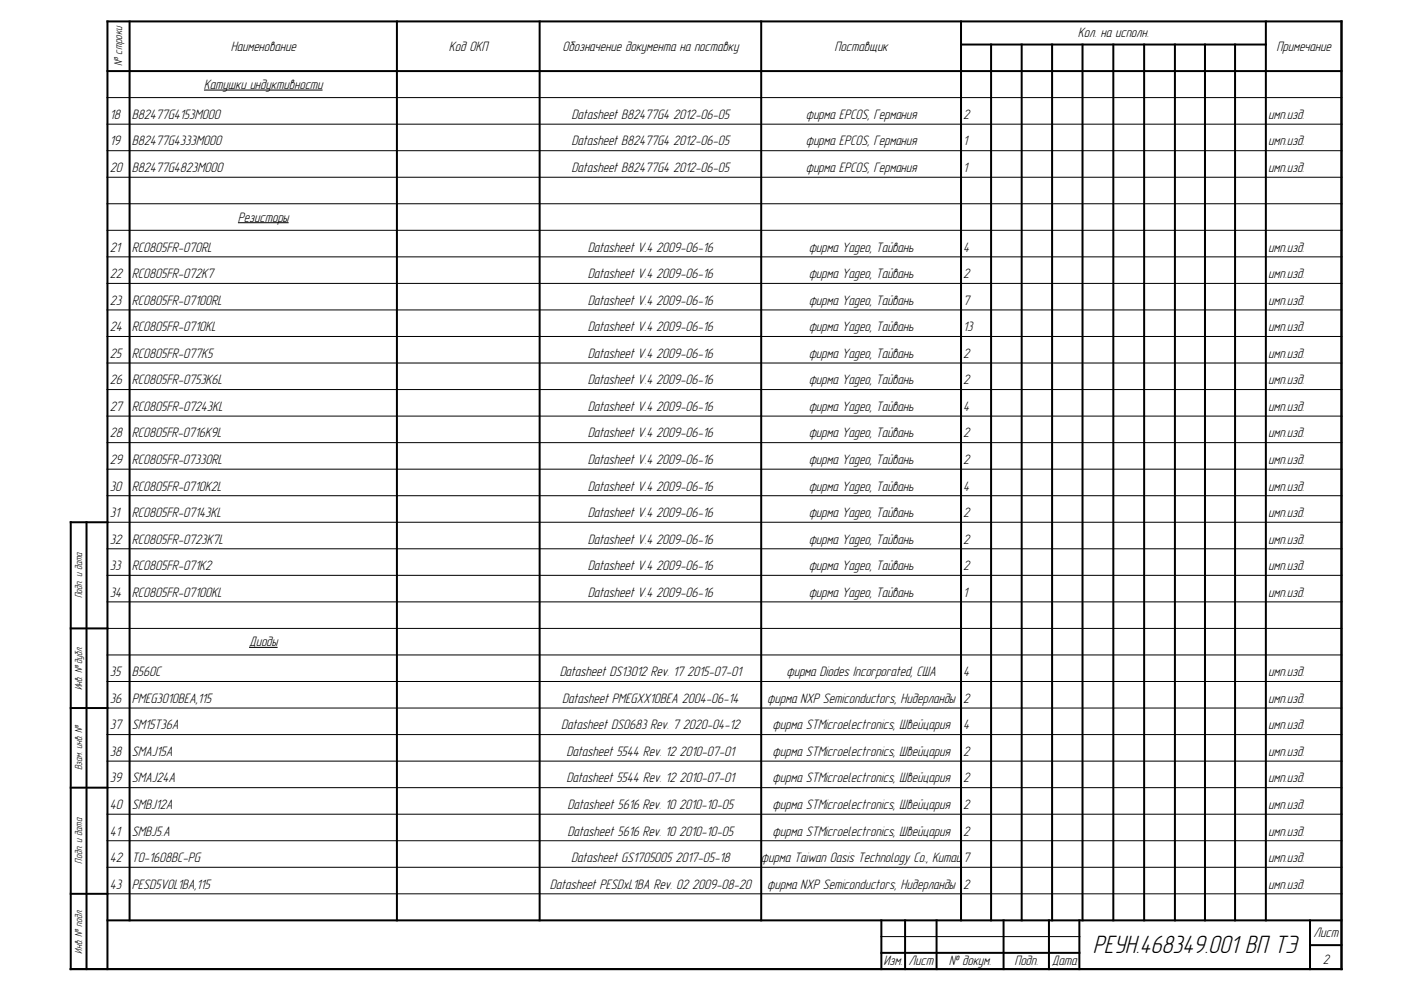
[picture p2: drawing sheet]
<svg xmlns="http://www.w3.org/2000/svg" width="420mm" height="297mm" viewBox="0 0 420 297" stroke-linecap="round" stroke-linejoin="round" font-family="sans-serif">
<defs><g id="words">
<text font-size="7.8" x="327.6" y="285.6">РЕУН.468349.001 ВП ТЭ</text>
<g font-size="4.2">
<text x="323.1" y="11.2">Кол. на исполн.</text>
<text x="69.2" y="15.2">Наименование</text>
<text x="134.6" y="15.2">Код ОКП</text>
<text x="168.6" y="15.2">Обозначение документа на поставку</text>
<text x="250.2" y="15.2">Поставщик</text>
<text x="382.7" y="15.2">Примечание</text>
<text x="61.1" y="26.6">Катушки индуктивности</text>
<text x="32.9" y="35.7">18</text>
<text x="39.5" y="35.7">B82477G4153M000</text>
<text x="171.3" y="35.7">Datasheet B82477G4 2012-06-05</text>
<text x="241.5" y="35.7">фирма EPCOS, Германия</text>
<text x="288.8" y="35.7">2</text>
<text x="380.2" y="35.7">имп.изд.</text>
<text x="32.9" y="43.6">19</text>
<text x="39.5" y="43.6">B82477G4333M000</text>
<text x="171.3" y="43.6">Datasheet B82477G4 2012-06-05</text>
<text x="241.5" y="43.6">фирма EPCOS, Германия</text>
<text x="288.8" y="43.6">1</text>
<text x="380.2" y="43.6">имп.изд.</text>
<text x="32.9" y="51.6">20</text>
<text x="39.5" y="51.6">B82477G4823M000</text>
<text x="171.3" y="51.6">Datasheet B82477G4 2012-06-05</text>
<text x="241.5" y="51.6">фирма EPCOS, Германия</text>
<text x="288.8" y="51.6">1</text>
<text x="380.2" y="51.6">имп.изд.</text>
<text x="71.3" y="66.4">Резисторы</text>
<text x="32.9" y="75.4">21</text>
<text x="39.5" y="75.4">RC0805FR-070RL</text>
<text x="176.2" y="75.4">Datasheet V.4 2009-06-16</text>
<text x="242.4" y="75.4">фирма Yageo, Тайвань</text>
<text x="288.8" y="75.4">4</text>
<text x="380.2" y="75.4">имп.изд.</text>
<text x="32.9" y="83.4">22</text>
<text x="39.5" y="83.4">RC0805FR-072K7</text>
<text x="176.2" y="83.4">Datasheet V.4 2009-06-16</text>
<text x="242.4" y="83.4">фирма Yageo, Тайвань</text>
<text x="288.8" y="83.4">2</text>
<text x="380.2" y="83.4">имп.изд.</text>
<text x="32.9" y="91.3">23</text>
<text x="39.5" y="91.3">RC0805FR-07100RL</text>
<text x="176.2" y="91.3">Datasheet V.4 2009-06-16</text>
<text x="242.4" y="91.3">фирма Yageo, Тайвань</text>
<text x="288.8" y="91.3">7</text>
<text x="380.2" y="91.3">имп.изд.</text>
<text x="32.9" y="99.3">24</text>
<text x="39.5" y="99.3">RC0805FR-0710KL</text>
<text x="176.2" y="99.3">Datasheet V.4 2009-06-16</text>
<text x="242.4" y="99.3">фирма Yageo, Тайвань</text>
<text x="288.8" y="99.3">13</text>
<text x="380.2" y="99.3">имп.изд.</text>
<text x="32.9" y="107.2">25</text>
<text x="39.5" y="107.2">RC0805FR-077K5</text>
<text x="176.2" y="107.2">Datasheet V.4 2009-06-16</text>
<text x="242.4" y="107.2">фирма Yageo, Тайвань</text>
<text x="288.8" y="107.2">2</text>
<text x="380.2" y="107.2">имп.изд.</text>
<text x="32.9" y="115.2">26</text>
<text x="39.5" y="115.2">RC0805FR-0753K6L</text>
<text x="176.2" y="115.2">Datasheet V.4 2009-06-16</text>
<text x="242.4" y="115.2">фирма Yageo, Тайвань</text>
<text x="288.8" y="115.2">2</text>
<text x="380.2" y="115.2">имп.изд.</text>
<text x="32.9" y="123.2">27</text>
<text x="39.5" y="123.2">RC0805FR-07243KL</text>
<text x="176.2" y="123.2">Datasheet V.4 2009-06-16</text>
<text x="242.4" y="123.2">фирма Yageo, Тайвань</text>
<text x="288.8" y="123.2">4</text>
<text x="380.2" y="123.2">имп.изд.</text>
<text x="32.9" y="131.1">28</text>
<text x="39.5" y="131.1">RC0805FR-0716K9L</text>
<text x="176.2" y="131.1">Datasheet V.4 2009-06-16</text>
<text x="242.4" y="131.1">фирма Yageo, Тайвань</text>
<text x="288.8" y="131.1">2</text>
<text x="380.2" y="131.1">имп.изд.</text>
<text x="32.9" y="139.1">29</text>
<text x="39.5" y="139.1">RC0805FR-07330RL</text>
<text x="176.2" y="139.1">Datasheet V.4 2009-06-16</text>
<text x="242.4" y="139.1">фирма Yageo, Тайвань</text>
<text x="288.8" y="139.1">2</text>
<text x="380.2" y="139.1">имп.изд.</text>
<text x="32.9" y="147">30</text>
<text x="39.5" y="147">RC0805FR-0710K2L</text>
<text x="176.2" y="147">Datasheet V.4 2009-06-16</text>
<text x="242.4" y="147">фирма Yageo, Тайвань</text>
<text x="288.8" y="147">4</text>
<text x="380.2" y="147">имп.изд.</text>
<text x="32.9" y="155">31</text>
<text x="39.5" y="155">RC0805FR-07143KL</text>
<text x="176.2" y="155">Datasheet V.4 2009-06-16</text>
<text x="242.4" y="155">фирма Yageo, Тайвань</text>
<text x="288.8" y="155">2</text>
<text x="380.2" y="155">имп.изд.</text>
<text x="32.9" y="162.9">32</text>
<text x="39.5" y="162.9">RC0805FR-0723K7L</text>
<text x="176.2" y="162.9">Datasheet V.4 2009-06-16</text>
<text x="242.4" y="162.9">фирма Yageo, Тайвань</text>
<text x="288.8" y="162.9">2</text>
<text x="380.2" y="162.9">имп.изд.</text>
<text x="32.9" y="170.9">33</text>
<text x="39.5" y="170.9">RC0805FR-071K2</text>
<text x="176.2" y="170.9">Datasheet V.4 2009-06-16</text>
<text x="242.4" y="170.9">фирма Yageo, Тайвань</text>
<text x="288.8" y="170.9">2</text>
<text x="380.2" y="170.9">имп.изд.</text>
<text x="32.9" y="178.8">34</text>
<text x="39.5" y="178.8">RC0805FR-07100KL</text>
<text x="176.2" y="178.8">Datasheet V.4 2009-06-16</text>
<text x="242.4" y="178.8">фирма Yageo, Тайвань</text>
<text x="288.8" y="178.8">1</text>
<text x="380.2" y="178.8">имп.изд.</text>
<text x="74.7" y="193.7">Диоды</text>
<text x="32.9" y="202.7">35</text>
<text x="39.5" y="202.7">B560C</text>
<text x="167.8" y="202.7">Datasheet DS13012 Rev. 17 2015-07-01</text>
<text x="235.8" y="202.7">фирма Diodes Incorporated, США</text>
<text x="288.8" y="202.7">4</text>
<text x="380.2" y="202.7">имп.изд.</text>
<text x="32.9" y="210.6">36</text>
<text x="39.5" y="210.6">PMEG3010BEA,115</text>
<text x="168.6" y="210.6">Datasheet PMEGXX10BEA 2004-06-14</text>
<text x="230" y="210.6">фирма NXP Semiconductors, Нидерланды</text>
<text x="288.8" y="210.6">2</text>
<text x="380.2" y="210.6">имп.изд.</text>
<text x="32.9" y="218.6">37</text>
<text x="39.5" y="218.6">SM15T36A</text>
<text x="168.3" y="218.6">Datasheet DS0683 Rev. 7 2020-04-12</text>
<text x="231.6" y="218.6">фирма STMicroelectronics, Швейцария</text>
<text x="288.8" y="218.6">4</text>
<text x="380.2" y="218.6">имп.изд.</text>
<text x="32.9" y="226.6">38</text>
<text x="39.5" y="226.6">SMAJ15A</text>
<text x="169.9" y="226.6">Datasheet 5544 Rev. 12 2010-07-01</text>
<text x="231.6" y="226.6">фирма STMicroelectronics, Швейцария</text>
<text x="288.8" y="226.6">2</text>
<text x="380.2" y="226.6">имп.изд.</text>
<text x="32.9" y="234.5">39</text>
<text x="39.5" y="234.5">SMAJ24A</text>
<text x="169.9" y="234.5">Datasheet 5544 Rev. 12 2010-07-01</text>
<text x="231.6" y="234.5">фирма STMicroelectronics, Швейцария</text>
<text x="288.8" y="234.5">2</text>
<text x="380.2" y="234.5">имп.изд.</text>
<text x="32.9" y="242.5">40</text>
<text x="39.5" y="242.5">SMBJ12A</text>
<text x="170.2" y="242.5">Datasheet 5616 Rev. 10 2010-10-05</text>
<text x="231.6" y="242.5">фирма STMicroelectronics, Швейцария</text>
<text x="288.8" y="242.5">2</text>
<text x="380.2" y="242.5">имп.изд.</text>
<text x="32.9" y="250.4">41</text>
<text x="39.5" y="250.4">SMBJ5.A</text>
<text x="170.2" y="250.4">Datasheet 5616 Rev. 10 2010-10-05</text>
<text x="231.6" y="250.4">фирма STMicroelectronics, Швейцария</text>
<text x="288.8" y="250.4">2</text>
<text x="380.2" y="250.4">имп.изд.</text>
<text x="32.9" y="258.4">42</text>
<text x="39.5" y="258.4">TO-1608BC-PG</text>
<text x="171.3" y="258.4">Datasheet GS1705005 2017-05-18</text>
<text x="228.1" y="258.4">фирма Taiwan Oasis Technology Co., Китай</text>
<text x="288.8" y="258.4">7</text>
<text x="380.2" y="258.4">имп.изд.</text>
<text x="32.9" y="266.3">43</text>
<text x="39.5" y="266.3">PESD5V0L1BA,115</text>
<text x="164.9" y="266.3">Datasheet PESDxL1BA Rev. 02 2009-08-20</text>
<text x="230" y="266.3">фирма NXP Semiconductors, Нидерланды</text>
<text x="288.8" y="266.3">2</text>
<text x="380.2" y="266.3">имп.изд.</text>
<text x="393.8" y="280.9">Лист</text>
<text x="264.9" y="289.4">Изм.</text>
<text x="272.4" y="289.4">Лист</text>
<text x="284.4" y="289.4">№ докум.</text>
<text x="304.1" y="289.4">Подп.</text>
<text x="315.3" y="289.4">Дата</text>
<text x="396.6" y="288.9">2</text>
</g>
<text font-size="3.5" x="36.7" y="19.8" transform="rotate(-90 36.7 19.8)">№ строки</text>
<g font-size="3.2">
<text x="24.6" y="179.2" transform="rotate(-90 24.6 179.2)">Подп. и дата</text>
<text x="24.6" y="206.9" transform="rotate(-90 24.6 206.9)">Инв. № дубл.</text>
<text x="24.6" y="230.8" transform="rotate(-90 24.6 230.8)">Взам. инв. №</text>
<text x="24.6" y="258.8" transform="rotate(-90 24.6 258.8)">Подп. и дата</text>
<text x="24.6" y="285.8" transform="rotate(-90 24.6 285.8)">Инв. № подл.</text>
</g>
</g></defs>
<g fill="none" stroke="#000" stroke-width=".6">
<path d="M31.9 6.4h370.6M32.2 6.1v284.6M38.8 6.1v270M119 6.1v270M161.8 6.1v270M228.2 6.1v270M287.8 13.3h92M288.1 6.1v270M297.1 13v263.1M306.3 13v263.1M315.4 13v263.1M324.5 13v263.1"/>
<path d="M333.8 13v263.1M343 13v263.1M352.2 13v263.1M361.2 13v263.1M370.2 13v263.1M379.5 6.1v270M402.2 6.1v284.6M31.9 21.3h370.6M20.9 156.5h11.6M21.2 156.2v134.5M25.9 156.2v134.5M20.9 188.3h11.6"/>
<path d="M20.9 212.2h11.6M20.9 236.1h11.6M20.9 267.9h11.6M31.9 275.8h370.6M264.2 275.5v15.2M271.3 275.5v15.2M280.8 275.5v15.2M300.9 275.5v15.2M314.5 275.5v15.2M323.6 275.5v15.2M392.7 275.5v15.2M20.9 290.4h381.6"/>
<path d="M263.9 285.6h60M392.4 283.3h10.1"/>
</g>
<g fill="none" stroke="#000" stroke-width=".3">
<path d="M31.9 29.3h370.6M31.9 37.2h370.6M61.1 27h35.6M31.9 45.2h370.6M31.9 53.1h370.6M31.9 61.1h370.6M31.9 69h370.6M31.9 77h370.6M71.3 66.7h15.2M31.9 84.9h370.6M31.9 92.9h370.6M31.9 100.8h370.6"/>
<path d="M31.9 108.8h370.6M31.9 116.7h370.6M31.9 124.7h370.6M31.9 132.7h370.6M31.9 140.6h370.6M31.9 148.6h370.6M31.9 156.5h370.6M31.9 164.5h370.6M31.9 172.4h370.6M31.9 180.4h370.6M31.9 188.3h370.6M31.9 196.3h370.6"/>
<path d="M74.7 194h8.5M31.9 204.2h370.6M31.9 212.2h370.6M31.9 220.2h370.6M31.9 228.1h370.6M31.9 236.1h370.6M31.9 244h370.6M31.9 252h370.6M31.9 259.9h370.6M31.9 267.9h370.6M263.9 280.7h60"/>
</g>
<use href="#words"/>
</svg>
